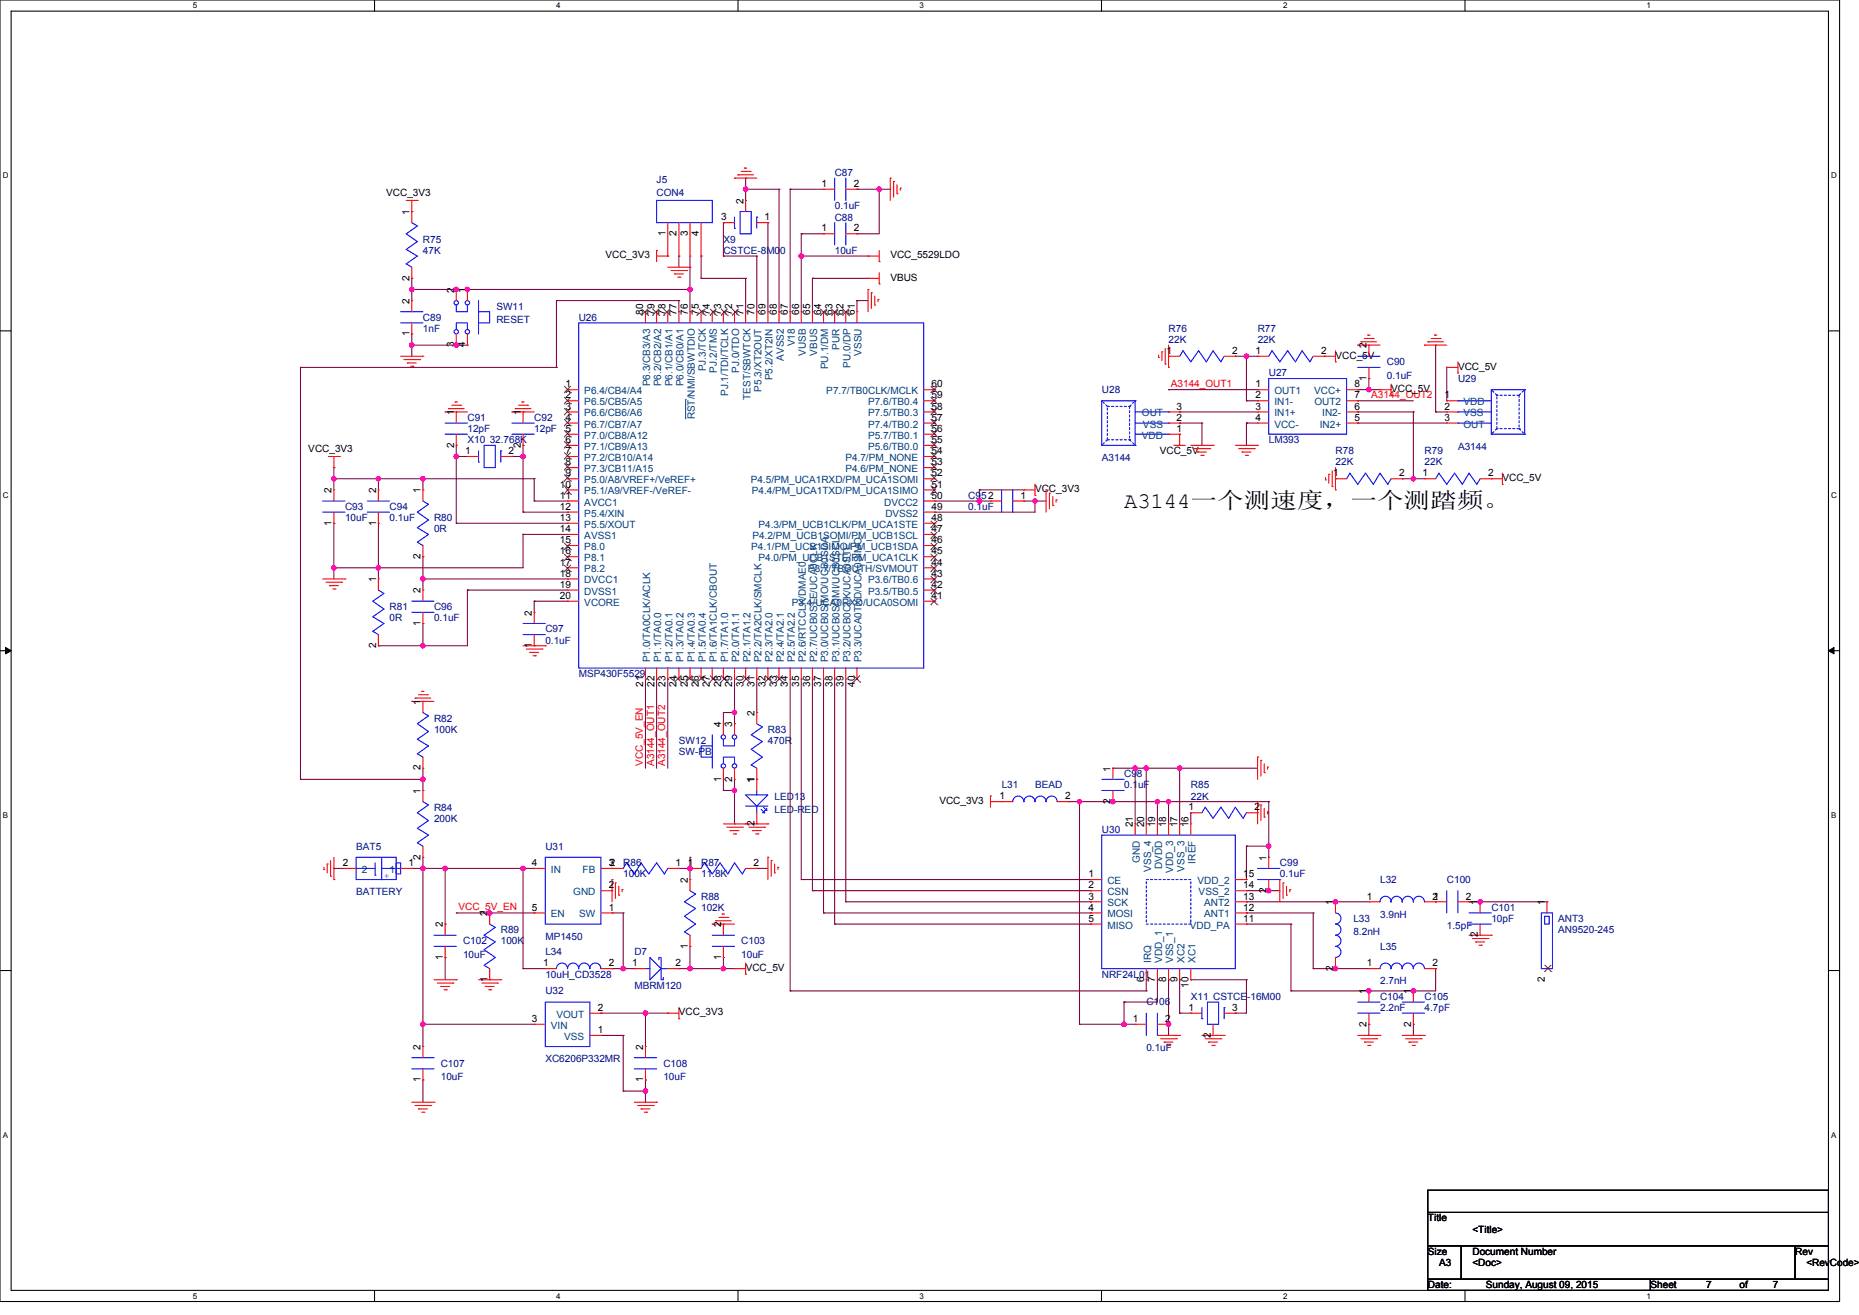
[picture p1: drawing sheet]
<svg xmlns="http://www.w3.org/2000/svg" width="297mm" height="210mm" viewBox="0 0 297 210" stroke-linecap="round" stroke-linejoin="round" font-family="sans-serif">
<defs><g id="words">
<text font-size="3.5" x="179.6" y="81.2">A3144一个测速度，一个测踏频。</text>
<g font-size="1.6" fill="#000080">
<text x="104.9" y="29.2">J5</text>
<text x="133.4" y="28.1">C87</text>
<text x="104.9" y="31.3">CON4</text>
<text x="133.4" y="35.2">C88</text>
<text x="133.4" y="33.4">0.1uF</text>
<text x="67.6" y="38.8">R75</text>
<text x="67.6" y="40.6">47K</text>
<text x="115.6" y="38.8">X9</text>
<text x="115.6" y="40.6">CSTCE-8M00</text>
<text x="133.4" y="40.6">10uF</text>
<text x="67.6" y="51.2">C89</text>
<text x="67.6" y="53">1nF</text>
<text x="79.3" y="49.4">SW11</text>
<text x="79.3" y="51.6">RESET</text>
<text x="92.5" y="51.2">U26</text>
<text x="186.7" y="53">R76</text>
<text x="200.9" y="53">R77</text>
<text x="186.7" y="54.8">22K</text>
<text x="200.9" y="54.8">22K</text>
<text x="221.6" y="58.3">C90</text>
<text x="176" y="62.8">U28</text>
<text x="202.7" y="60.1">U27</text>
<text x="221.6" y="60.5">0.1uF</text>
<text x="232.9" y="61">U29</text>
<text x="74.7" y="70.8">X10</text>
<text x="74.7" y="67.2">C91</text>
<text x="74.7" y="69">12pF</text>
<text x="78.2" y="70.8">32.768K</text>
<text x="85.4" y="67.2">C92</text>
<text x="85.4" y="69">12pF</text>
<text x="202.7" y="70.8">LM393</text>
<text x="232.9" y="71.9">A3144</text>
<text x="176" y="73.6">A3144</text>
<text x="213.4" y="72.6">R78</text>
<text x="213.4" y="74.3">22K</text>
<text x="227.6" y="72.6">R79</text>
<text x="227.6" y="74.3">22K</text>
<text x="55.1" y="81.4">C93</text>
<text x="55.1" y="83.2">10uF</text>
<text x="62.2" y="81.4">C94</text>
<text x="62.2" y="83.2">0.1uF</text>
<text x="69.3" y="83.2">R80</text>
<text x="154.7" y="79.7">C952</text>
<text x="154.7" y="81.4">0.1uF</text>
<text x="69.3" y="85">0R</text>
<text x="62.2" y="97.5">R81</text>
<text x="62.2" y="99.2">0R</text>
<text x="69.3" y="97.5">C96</text>
<text x="69.3" y="99.2">0.1uF</text>
<text x="87.1" y="101">C97</text>
<text x="87.1" y="102.8">0.1uF</text>
<text x="92.5" y="108.1">MSP430F5529</text>
<text x="69.3" y="115.2">R82</text>
<text x="69.3" y="117">100K</text>
<text x="108.5" y="118.8">SW12</text>
<text x="122.7" y="117">R83</text>
<text x="122.7" y="118.8">470R</text>
<text x="108.5" y="120.6">SW-PB</text>
<text x="160" y="125.9">L31</text>
<text x="165.4" y="125.9">BEAD</text>
<text x="179.6" y="124.1">C98</text>
<text x="179.6" y="125.9">0.1uF</text>
<text x="190.3" y="125.9">R85</text>
<text x="69.3" y="129.5">R84</text>
<text x="69.3" y="131.2">200K</text>
<text x="123.8" y="127.7">LED13</text>
<text x="123.8" y="129.8">LED-RED</text>
<text x="190.3" y="127.7">22K</text>
<text x="56.9" y="135.7">BAT5</text>
<text x="87.1" y="135.7">U31</text>
<text x="176" y="133">U30</text>
<text x="56.9" y="143">BATTERY</text>
<text x="99.6" y="138.3">R86</text>
<text x="99.6" y="140.1">100K</text>
<text x="112" y="138.3">R87</text>
<text x="112" y="140.1">11.8K</text>
<text x="112" y="143.7">R88</text>
<text x="204.5" y="138.3">C99</text>
<text x="204.5" y="140.1">0.1uF</text>
<text x="220.5" y="141">L32</text>
<text x="231.2" y="141">C100</text>
<text x="80" y="149">R89</text>
<text x="112" y="145.5">102K</text>
<text x="216.2" y="147.2">L33</text>
<text x="216.2" y="149.4">8.2nH</text>
<text x="220.5" y="146.5">3.9nH</text>
<text x="231.2" y="148.3">1.5pF</text>
<text x="238.3" y="145.5">C101</text>
<text x="238.3" y="147.2">10pF</text>
<text x="248.9" y="147.2">ANT3</text>
<text x="248.9" y="149">AN9520-245</text>
<text x="74" y="150.8">C102</text>
<text x="74" y="152.9">10uF</text>
<text x="80" y="150.8">100K</text>
<text x="87.1" y="150.1">MP1450</text>
<text x="87.1" y="152.6">L34</text>
<text x="101.4" y="152.6">D7</text>
<text x="118.4" y="150.8">C103</text>
<text x="118.4" y="152.9">10uF</text>
<text x="220.5" y="151.7">L35</text>
<text x="87.1" y="158.8">U32</text>
<text x="87.1" y="156.1">10uH_CD3528</text>
<text x="101.4" y="157.9">MBRM120</text>
<text x="176" y="156.1">NRF24L01</text>
<text x="183.1" y="160.6">C106</text>
<text x="190.3" y="159.7">X11 CSTCE-16M00</text>
<text x="220.5" y="159.7">C104</text>
<text x="220.5" y="161.5">2.2nF</text>
<text x="220.5" y="157.2">2.7nH</text>
<text x="227.6" y="159.7">C105</text>
<text x="227.6" y="161.5">4.7pF</text>
<text x="183.1" y="167.9">0.1uF</text>
<text x="70.4" y="170.3">C107</text>
<text x="70.4" y="172.5">10uF</text>
<text x="87.1" y="169.6">XC6206P332MR</text>
<text x="106" y="170.3">C108</text>
<text x="106" y="172.5">10uF</text>
</g>
<g font-size="1.6">
<text x="131.2" y="29.9">1</text>
<text x="136.4" y="29.9">2</text>
<text x="61.7" y="31.3">VCC_3V3</text>
<text x="65.4" y="34.3" transform="rotate(-90 65.4 34.3)">1</text>
<text x="115.2" y="35.2">3</text>
<text x="118.8" y="32.5" transform="rotate(-90 118.8 32.5)">2</text>
<text x="122.2" y="35.2">1</text>
<text x="96.7" y="41.3">VCC_3V3</text>
<text x="106.3" y="37.7" transform="rotate(-90 106.3 37.7)">1</text>
<text x="108.1" y="37.7" transform="rotate(-90 108.1 37.7)">2</text>
<text x="109.9" y="37.7" transform="rotate(-90 109.9 37.7)">3</text>
<text x="111.7" y="37.7" transform="rotate(-90 111.7 37.7)">4</text>
<text x="131.2" y="37">1</text>
<text x="136.4" y="37">2</text>
<text x="142.3" y="41.3">VCC_5529LDO</text>
<text x="65.4" y="44.8" transform="rotate(-90 65.4 44.8)">2</text>
<text x="72.5" y="46.8" transform="rotate(-90 72.5 46.8)">2</text>
<text x="74.3" y="46.8" transform="rotate(-90 74.3 46.8)">1</text>
<text x="142.3" y="44.8">VBUS</text>
<text x="65.4" y="53.7" transform="rotate(-90 65.4 53.7)">1</text>
<text x="65.4" y="48.5" transform="rotate(-90 65.4 48.5)">2</text>
<text x="102.8" y="50.3" transform="rotate(-90 102.8 50.3)">80</text>
<text x="104.5" y="50.3" transform="rotate(-90 104.5 50.3)">79</text>
<text x="106.3" y="50.3" transform="rotate(-90 106.3 50.3)">78</text>
<text x="108.1" y="50.3" transform="rotate(-90 108.1 50.3)">77</text>
<text x="109.9" y="50.3" transform="rotate(-90 109.9 50.3)">76</text>
<text x="111.7" y="50.3" transform="rotate(-90 111.7 50.3)">75</text>
<text x="113.4" y="50.3" transform="rotate(-90 113.4 50.3)">74</text>
<text x="115.2" y="50.3" transform="rotate(-90 115.2 50.3)">73</text>
<text x="117" y="50.3" transform="rotate(-90 117 50.3)">72</text>
<text x="118.8" y="50.3" transform="rotate(-90 118.8 50.3)">71</text>
<text x="120.5" y="50.3" transform="rotate(-90 120.5 50.3)">70</text>
<text x="122.3" y="50.3" transform="rotate(-90 122.3 50.3)">69</text>
<text x="124.1" y="50.3" transform="rotate(-90 124.1 50.3)">68</text>
<text x="125.9" y="50.3" transform="rotate(-90 125.9 50.3)">67</text>
<text x="127.7" y="50.3" transform="rotate(-90 127.7 50.3)">66</text>
<text x="129.4" y="50.3" transform="rotate(-90 129.4 50.3)">65</text>
<text x="131.2" y="50.3" transform="rotate(-90 131.2 50.3)">64</text>
<text x="133" y="50.3" transform="rotate(-90 133 50.3)">63</text>
<text x="134.8" y="50.3" transform="rotate(-90 134.8 50.3)">62</text>
<text x="136.5" y="50.3" transform="rotate(-90 136.5 50.3)">61</text>
<text x="72.5" y="55.5" transform="rotate(-90 72.5 55.5)">3</text>
<text x="74.3" y="55.5" transform="rotate(-90 74.3 55.5)">4</text>
<text x="186.3" y="56.5">1</text>
<text x="196.8" y="56.5">2</text>
<text x="200.6" y="56.5">1</text>
<text x="211.1" y="56.5">2</text>
<text x="213.4" y="57.3">VCC_5V</text>
<text x="218.3" y="55.6" transform="rotate(-90 218.3 55.6)">2</text>
<text x="232.9" y="59">VCC_5V</text>
<text x="90.3" y="61.9">1</text>
<text x="90.3" y="63.6">2</text>
<text x="90.3" y="65.4">3</text>
<text x="148.8" y="65.4">58</text>
<text x="148.8" y="63.6">59</text>
<text x="148.8" y="61.9">60</text>
<text x="188" y="65.4">3</text>
<text x="200.6" y="61.9">1</text>
<text x="200.6" y="63.6">2</text>
<text x="200.6" y="65.4">3</text>
<text x="216.4" y="65.4">6</text>
<text x="216.4" y="63.6">7</text>
<text x="216.4" y="61.9">8</text>
<text x="218.3" y="60.8" transform="rotate(-90 218.3 60.8)">1</text>
<text x="222.3" y="62.6">VCC_5V</text>
<text x="230.8" y="63.6">1</text>
<text x="230.8" y="65.4">2</text>
<text x="72.5" y="71.5" transform="rotate(-90 72.5 71.5)">2</text>
<text x="72.5" y="66.3" transform="rotate(-90 72.5 66.3)">1</text>
<text x="83.2" y="71.5" transform="rotate(-90 83.2 71.5)">2</text>
<text x="83.2" y="66.3" transform="rotate(-90 83.2 66.3)">1</text>
<text x="90.3" y="67.2">4</text>
<text x="90.3" y="69">5</text>
<text x="90.3" y="70.7">6</text>
<text x="148.8" y="70.7">55</text>
<text x="148.8" y="69">56</text>
<text x="148.8" y="67.2">57</text>
<text x="188" y="69">1</text>
<text x="188" y="67.2">2</text>
<text x="200.6" y="67.2">4</text>
<text x="216.4" y="67.2">5</text>
<text x="230.8" y="67.2">3</text>
<text x="49.3" y="72.2">VCC_3V3</text>
<text x="74.3" y="72.5">1</text>
<text x="81.3" y="72.5">2</text>
<text x="89.4" y="77.9">10</text>
<text x="90.3" y="72.5">7</text>
<text x="90.3" y="74.3">8</text>
<text x="90.3" y="76.1">9</text>
<text x="148.8" y="77.9">51</text>
<text x="148.8" y="76.1">52</text>
<text x="148.8" y="74.3">53</text>
<text x="148.8" y="72.5">54</text>
<text x="185.3" y="72.6">VCC_5V</text>
<text x="213" y="76.1">1</text>
<text x="223.5" y="76.1">2</text>
<text x="227.2" y="76.1">1</text>
<text x="237.7" y="76.1">2</text>
<text x="240" y="76.8">VCC_5V</text>
<text x="53" y="83.9" transform="rotate(-90 53 83.9)">1</text>
<text x="53" y="78.8" transform="rotate(-90 53 78.8)">2</text>
<text x="60.1" y="83.9" transform="rotate(-90 60.1 83.9)">1</text>
<text x="60.1" y="78.8" transform="rotate(-90 60.1 78.8)">2</text>
<text x="67.2" y="78.8" transform="rotate(-90 67.2 78.8)">1</text>
<text x="89.4" y="79.6">11</text>
<text x="89.4" y="81.4">12</text>
<text x="89.4" y="83.2">13</text>
<text x="148.8" y="83.2">48</text>
<text x="148.8" y="81.4">49</text>
<text x="148.8" y="79.6">50</text>
<text x="163.1" y="79.6">1</text>
<text x="165.4" y="78.6">VCC_3V3</text>
<text x="67.2" y="89.3" transform="rotate(-90 67.2 89.3)">2</text>
<text x="89.4" y="85">14</text>
<text x="89.4" y="86.8">15</text>
<text x="89.4" y="88.5">16</text>
<text x="148.8" y="88.5">45</text>
<text x="148.8" y="86.8">46</text>
<text x="148.8" y="85">47</text>
<text x="60.1" y="93" transform="rotate(-90 60.1 93)">1</text>
<text x="67.2" y="94.8" transform="rotate(-90 67.2 94.8)">2</text>
<text x="89.4" y="90.3">17</text>
<text x="89.4" y="92.1">18</text>
<text x="89.4" y="93.9">19</text>
<text x="89.4" y="95.6">20</text>
<text x="148.8" y="95.6">41</text>
<text x="148.8" y="93.9">42</text>
<text x="148.8" y="92.1">43</text>
<text x="148.8" y="90.3">44</text>
<text x="67.2" y="99.9" transform="rotate(-90 67.2 99.9)">1</text>
<text x="85" y="98.3" transform="rotate(-90 85 98.3)">2</text>
<text x="60.1" y="103.5" transform="rotate(-90 60.1 103.5)">2</text>
<text x="85" y="103.5" transform="rotate(-90 85 103.5)">1</text>
<text x="67.2" y="112.5" transform="rotate(-90 67.2 112.5)">1</text>
<text x="102.8" y="109.7" transform="rotate(-90 102.8 109.7)">21</text>
<text x="104.5" y="109.7" transform="rotate(-90 104.5 109.7)">22</text>
<text x="106.3" y="109.7" transform="rotate(-90 106.3 109.7)">23</text>
<text x="108.1" y="109.7" transform="rotate(-90 108.1 109.7)">24</text>
<text x="109.9" y="109.7" transform="rotate(-90 109.9 109.7)">25</text>
<text x="111.7" y="109.7" transform="rotate(-90 111.7 109.7)">26</text>
<text x="113.4" y="109.7" transform="rotate(-90 113.4 109.7)">27</text>
<text x="115.2" y="109.7" transform="rotate(-90 115.2 109.7)">28</text>
<text x="117" y="109.7" transform="rotate(-90 117 109.7)">29</text>
<text x="118.8" y="109.7" transform="rotate(-90 118.8 109.7)">30</text>
<text x="120.5" y="109.7" transform="rotate(-90 120.5 109.7)">31</text>
<text x="122.3" y="109.7" transform="rotate(-90 122.3 109.7)">32</text>
<text x="124.1" y="109.7" transform="rotate(-90 124.1 109.7)">33</text>
<text x="125.9" y="109.7" transform="rotate(-90 125.9 109.7)">34</text>
<text x="127.7" y="109.7" transform="rotate(-90 127.7 109.7)">35</text>
<text x="129.4" y="109.7" transform="rotate(-90 129.4 109.7)">36</text>
<text x="131.2" y="109.7" transform="rotate(-90 131.2 109.7)">37</text>
<text x="133" y="109.7" transform="rotate(-90 133 109.7)">38</text>
<text x="134.8" y="109.7" transform="rotate(-90 134.8 109.7)">39</text>
<text x="136.5" y="109.7" transform="rotate(-90 136.5 109.7)">40</text>
<text x="115.2" y="116.1" transform="rotate(-90 115.2 116.1)">4</text>
<text x="117" y="116.1" transform="rotate(-90 117 116.1)">3</text>
<text x="120.5" y="114.3" transform="rotate(-90 120.5 114.3)">2</text>
<text x="67.2" y="123" transform="rotate(-90 67.2 123)">2</text>
<text x="115.2" y="124.8" transform="rotate(-90 115.2 124.8)">1</text>
<text x="117" y="124.8" transform="rotate(-90 117 124.8)">2</text>
<text x="120.5" y="125" transform="rotate(-90 120.5 125)">11</text>
<text x="177.4" y="123.2" transform="rotate(-90 177.4 123.2)">1</text>
<text x="67.2" y="126.8" transform="rotate(-90 67.2 126.8)">1</text>
<text x="120.5" y="131.9" transform="rotate(-90 120.5 131.9)">2</text>
<text x="150.1" y="128.4">VCC_3V3</text>
<text x="159.7" y="127.6">1</text>
<text x="170.2" y="127.6">2</text>
<text x="177.4" y="128.4" transform="rotate(-90 177.4 128.4)">2</text>
<text x="189.9" y="129.4">1</text>
<text x="200.4" y="129.4">2</text>
<text x="67.2" y="137.3" transform="rotate(-90 67.2 137.3)">2</text>
<text x="181" y="132.1" transform="rotate(-90 181 132.1)">21</text>
<text x="182.8" y="132.1" transform="rotate(-90 182.8 132.1)">20</text>
<text x="184.6" y="132.1" transform="rotate(-90 184.6 132.1)">19</text>
<text x="186.3" y="132.1" transform="rotate(-90 186.3 132.1)">18</text>
<text x="188.1" y="132.1" transform="rotate(-90 188.1 132.1)">17</text>
<text x="189.9" y="132.1" transform="rotate(-90 189.9 132.1)">16</text>
<text x="202.3" y="137.4" transform="rotate(-90 202.3 137.4)">1</text>
<text x="54.8" y="138.3">2</text>
<text x="65.3" y="138.3">1</text>
<text x="85" y="138.3">4</text>
<text x="97.3" y="141.9">2</text>
<text x="97.3" y="138.3">3</text>
<text x="97.4" y="138.3">2</text>
<text x="107.9" y="138.3">1</text>
<text x="109.9" y="141" transform="rotate(-90 109.9 141)">2</text>
<text x="109.9" y="138.3">1</text>
<text x="120.4" y="138.3">2</text>
<text x="173.9" y="140.1">1</text>
<text x="173.9" y="141.9">2</text>
<text x="173.9" y="143.6">3</text>
<text x="198.6" y="143.6">13</text>
<text x="198.6" y="141.9">14</text>
<text x="198.6" y="140.1">15</text>
<text x="202.3" y="142.6" transform="rotate(-90 202.3 142.6)">2</text>
<text x="218.4" y="143.6">1</text>
<text x="228.9" y="143.6">2</text>
<text x="229" y="143.6">1</text>
<text x="234.2" y="143.6">2</text>
<text x="70.8" y="148.1" transform="rotate(-90 70.8 148.1)">2</text>
<text x="77.9" y="146.3" transform="rotate(-90 77.9 146.3)">2</text>
<text x="85" y="145.4">5</text>
<text x="97.3" y="145.4">1</text>
<text x="115.2" y="148.1" transform="rotate(-90 115.2 148.1)">2</text>
<text x="173.9" y="145.4">4</text>
<text x="173.9" y="147.2">5</text>
<text x="198.6" y="147.2">11</text>
<text x="198.6" y="145.4">12</text>
<text x="213" y="144.5" transform="rotate(-90 213 144.5)">1</text>
<text x="236.1" y="149.7" transform="rotate(-90 236.1 149.7)">2</text>
<text x="236.1" y="144.5" transform="rotate(-90 236.1 144.5)">1</text>
<text x="246.8" y="144.5" transform="rotate(-90 246.8 144.5)">1</text>
<text x="70.8" y="153.3" transform="rotate(-90 70.8 153.3)">1</text>
<text x="86.8" y="154.3">1</text>
<text x="97.3" y="154.3">2</text>
<text x="101" y="154.3">1</text>
<text x="107.9" y="154.3">2</text>
<text x="109.9" y="151.5" transform="rotate(-90 109.9 151.5)">1</text>
<text x="115.2" y="153.3" transform="rotate(-90 115.2 153.3)">1</text>
<text x="119.1" y="155.1">VCC_5V</text>
<text x="213" y="155" transform="rotate(-90 213 155)">2</text>
<text x="218.4" y="154.3">1</text>
<text x="228.9" y="154.3">2</text>
<text x="77.9" y="156.8" transform="rotate(-90 77.9 156.8)">1</text>
<text x="95.5" y="161.4">2</text>
<text x="182.8" y="156.8" transform="rotate(-90 182.8 156.8)">6</text>
<text x="184.6" y="156.8" transform="rotate(-90 184.6 156.8)">7</text>
<text x="186.3" y="156.8" transform="rotate(-90 186.3 156.8)">8</text>
<text x="188.1" y="156.8" transform="rotate(-90 188.1 156.8)">9</text>
<text x="189.9" y="157.7" transform="rotate(-90 189.9 157.7)">10</text>
<text x="189.9" y="161.4">1</text>
<text x="196.8" y="161.4">3</text>
<text x="218.3" y="158.8" transform="rotate(-90 218.3 158.8)">1</text>
<text x="225.5" y="158.8" transform="rotate(-90 225.5 158.8)">1</text>
<text x="246.8" y="156.8" transform="rotate(-90 246.8 156.8)">2</text>
<text x="67.2" y="167.7" transform="rotate(-90 67.2 167.7)">2</text>
<text x="85" y="163.2">3</text>
<text x="95.5" y="165">1</text>
<text x="102.8" y="167.7" transform="rotate(-90 102.8 167.7)">2</text>
<text x="108.5" y="162.2">VCC_3V3</text>
<text x="181" y="163.2">1</text>
<text x="186.2" y="163.2">2</text>
<text x="193.4" y="165.7" transform="rotate(-90 193.4 165.7)">2</text>
<text x="218.3" y="163.9" transform="rotate(-90 218.3 163.9)">2</text>
<text x="225.5" y="163.9" transform="rotate(-90 225.5 163.9)">2</text>
<text x="67.2" y="172.8" transform="rotate(-90 67.2 172.8)">1</text>
<text x="102.8" y="172.8" transform="rotate(-90 102.8 172.8)">1</text>
<text x="228.1" y="195.1">Title</text>
<text x="235.2" y="196.8">&lt;Title&gt;</text>
<text x="228.1" y="200.4">Size</text>
<text x="229.9" y="202.2">A3</text>
<text x="235.2" y="200.4">Document Number</text>
<text x="235.2" y="202.2">&lt;Doc&gt;</text>
<text x="286.8" y="200.4">Rev</text>
<text x="288.6" y="202.2">&lt;RevCode&gt;</text>
<text x="228.1" y="205.7">Date:</text>
<text x="237.4" y="205.7">Sunday, August 09, 2015</text>
<text x="263.7" y="205.7">Sheet</text>
<text x="272.6" y="205.7">7</text>
<text x="277.9" y="205.7">of</text>
<text x="283.3" y="205.7">7</text>
</g>
<g font-size="1.6" fill="#004080">
<text x="112.8" y="59.3" transform="rotate(-90 112.8 59.3)">PJ.3/TCK</text>
<text x="114.5" y="59.5" transform="rotate(-90 114.5 59.5)">PJ.2/TMS</text>
<text x="118.1" y="59.5" transform="rotate(-90 118.1 59.5)">PJ.0/TDO</text>
<text x="125.2" y="57.6" transform="rotate(-90 125.2 57.6)">AVSS2</text>
<text x="127" y="55.3" transform="rotate(-90 127 55.3)">V18</text>
<text x="128.8" y="56.8" transform="rotate(-90 128.8 56.8)">VUSB</text>
<text x="130.5" y="56.8" transform="rotate(-90 130.5 56.8)">VBUS</text>
<text x="132.3" y="59" transform="rotate(-90 132.3 59)">PU.1/DM</text>
<text x="134.1" y="55.8" transform="rotate(-90 134.1 55.8)">PUR</text>
<text x="135.9" y="58.7" transform="rotate(-90 135.9 58.7)">PU.0/DP</text>
<text x="137.7" y="56.8" transform="rotate(-90 137.7 56.8)">VSSU</text>
<text x="93.4" y="62.9">P6.4/CB4/A4</text>
<text x="93.4" y="64.7">P6.5/CB5/A5</text>
<text x="103.9" y="61.7" transform="rotate(-90 103.9 61.7)">P6.3/CB3/A3</text>
<text x="105.7" y="61.7" transform="rotate(-90 105.7 61.7)">P6.2/CB2/A2</text>
<text x="107.4" y="61.7" transform="rotate(-90 107.4 61.7)">P6.1/CB1/A1</text>
<text x="109.2" y="61.7" transform="rotate(-90 109.2 61.7)">P6.0/CB0/A1</text>
<text x="116.3" y="63.2" transform="rotate(-90 116.3 63.2)">PJ.1/TDI/TCLK</text>
<text x="119.9" y="63.9" transform="rotate(-90 119.9 63.9)">TEST/SBWTCK</text>
<text x="121.7" y="62.5" transform="rotate(-90 121.7 62.5)">P5.3/XT2OUT</text>
<text x="123.4" y="60.7" transform="rotate(-90 123.4 60.7)">P5.2/XT2IN</text>
<text x="132" y="62.9">P7.7/TB0CLK/MCLK</text>
<text x="138.7" y="64.7">P7.6/TB0.4</text>
<text x="203.6" y="62.9">OUT1</text>
<text x="203.6" y="64.7">IN1-</text>
<text x="210" y="62.9">VCC+</text>
<text x="210" y="64.7">OUT2</text>
<text x="233.8" y="64.7">VDD</text>
<text x="93.4" y="66.5">P6.6/CB6/A6</text>
<text x="93.4" y="68.3">P6.7/CB7/A7</text>
<text x="93.4" y="70.1">P7.0/CB8/A12</text>
<text x="93.4" y="71.8">P7.1/CB9/A13</text>
<text x="111" y="67" transform="rotate(-90 111 67)">RST/NMI/SBWTDIO</text>
<text x="138.7" y="71.8">P5.6/TB0.0</text>
<text x="138.7" y="70.1">P5.7/TB0.1</text>
<text x="138.7" y="68.3">P7.4/TB0.2</text>
<text x="138.7" y="66.5">P7.5/TB0.3</text>
<text x="182.4" y="70.1">VDD</text>
<text x="182.4" y="66.5">OUT</text>
<text x="182.6" y="68.3">VSS</text>
<text x="203.6" y="66.5">IN1+</text>
<text x="203.6" y="68.3">VCC-</text>
<text x="210.8" y="68.3">IN2+</text>
<text x="211.3" y="66.5">IN2-</text>
<text x="233.8" y="66.5">VSS</text>
<text x="233.8" y="68.3">OUT</text>
<text x="93.4" y="73.6">P7.2/CB10/A14</text>
<text x="93.4" y="75.4">P7.3/CB11/A15</text>
<text x="93.4" y="77.2">P5.0/A8/VREF+/VeREF+</text>
<text x="119.9" y="77.2">P4.5/PM_UCA1RXD/PM_UCA1SOMI</text>
<text x="135.1" y="75.4">P4.6/PM_NONE</text>
<text x="135.1" y="73.6">P4.7/PM_NONE</text>
<text x="93.4" y="79">P5.1/A9/VREF-/VeREF-</text>
<text x="93.4" y="80.7">AVCC1</text>
<text x="93.4" y="82.5">P5.4/XIN</text>
<text x="120.1" y="79">P4.4/PM_UCA1TXD/PM_UCA1SIMO</text>
<text x="141.3" y="80.7">DVCC2</text>
<text x="141.4" y="82.5">DVSS2</text>
<text x="93.4" y="84.3">P5.5/XOUT</text>
<text x="93.4" y="86.1">AVSS1</text>
<text x="93.4" y="87.8">P8.0</text>
<text x="93.4" y="89.6">P8.1</text>
<text x="120" y="87.8">P4.1/PM_UCB1SIMO/PM_UCB1SDA</text>
<text x="120.2" y="86.1">P4.2/PM_UCB1SOMI/PM_UCB1SCL</text>
<text x="121.2" y="89.6">P4.0/PM_UCB1STE/PM_UCA1CLK</text>
<text x="121.2" y="84.3">P4.3/PM_UCB1CLK/PM_UCA1STE</text>
<text x="93.4" y="91.4">P8.2</text>
<text x="93.4" y="93.2">DVCC1</text>
<text x="93.4" y="95">DVSS1</text>
<text x="129.1" y="91.4">P3.7/TBOUTH/SVMOUT</text>
<text x="138.7" y="95">P3.5/TB0.5</text>
<text x="138.7" y="93.2">P3.6/TB0.6</text>
<text x="93.4" y="96.7">VCORE</text>
<text x="126.5" y="96.7">P3.4/UCA0RXD/UCA0SOMI</text>
<text x="103.9" y="105.8" transform="rotate(-90 103.9 105.8)">P1.0/TA0CLK/ACLK</text>
<text x="105.7" y="105.8" transform="rotate(-90 105.7 105.8)">P1.1/TA0.0</text>
<text x="107.4" y="105.8" transform="rotate(-90 107.4 105.8)">P1.2/TA0.1</text>
<text x="109.2" y="105.8" transform="rotate(-90 109.2 105.8)">P1.3/TA0.2</text>
<text x="111" y="105.8" transform="rotate(-90 111 105.8)">P1.4/TA0.3</text>
<text x="112.8" y="105.8" transform="rotate(-90 112.8 105.8)">P1.5/TA0.4</text>
<text x="114.5" y="105.8" transform="rotate(-90 114.5 105.8)">P1.6/TA1CLK/CBOUT</text>
<text x="116.3" y="105.8" transform="rotate(-90 116.3 105.8)">P1.7/TA1.0</text>
<text x="118.1" y="105.8" transform="rotate(-90 118.1 105.8)">P2.0/TA1.1</text>
<text x="119.9" y="105.8" transform="rotate(-90 119.9 105.8)">P2.1/TA1.2</text>
<text x="121.7" y="105.8" transform="rotate(-90 121.7 105.8)">P2.2/TA2CLK/SMCLK</text>
<text x="123.4" y="105.8" transform="rotate(-90 123.4 105.8)">P2.3/TA2.0</text>
<text x="125.2" y="105.8" transform="rotate(-90 125.2 105.8)">P2.4/TA2.1</text>
<text x="127" y="105.8" transform="rotate(-90 127 105.8)">P2.5/TA2.2</text>
<text x="128.8" y="105.8" transform="rotate(-90 128.8 105.8)">P2.6/RTCCLK/DMAE0</text>
<text x="130.5" y="105.8" transform="rotate(-90 130.5 105.8)">P2.7/UCB0STE/UCA0CLK</text>
<text x="132.3" y="105.8" transform="rotate(-90 132.3 105.8)">P3.0/UCB0SIMO/UCB0SDA</text>
<text x="134.1" y="105.8" transform="rotate(-90 134.1 105.8)">P3.1/UCB0SOMI/UCB0SCL</text>
<text x="135.9" y="105.8" transform="rotate(-90 135.9 105.8)">P3.2/UCB0CLK/UCA0STE</text>
<text x="137.7" y="105.8" transform="rotate(-90 137.7 105.8)">P3.3/UCA0TXD/UCA0SIMO</text>
<text x="182.1" y="137.8" transform="rotate(-90 182.1 137.8)">GND</text>
<text x="191" y="137.9" transform="rotate(-90 191 137.9)">IREF</text>
<text x="57.8" y="139.4">2</text>
<text x="62.2" y="139.4">1</text>
<text x="88" y="139.4">IN</text>
<text x="91.6" y="143">GND</text>
<text x="93.1" y="139.4">FB</text>
<text x="176.9" y="141.2">CE</text>
<text x="176.9" y="143">CSN</text>
<text x="183.9" y="139.2" transform="rotate(-90 183.9 139.2)">VSS_4</text>
<text x="185.7" y="138.8" transform="rotate(-90 185.7 138.8)">DVDD</text>
<text x="187.4" y="139.4" transform="rotate(-90 187.4 139.4)">VDD_3</text>
<text x="189.2" y="139.2" transform="rotate(-90 189.2 139.2)">VSS_3</text>
<text x="191.3" y="141.2">VDD_2</text>
<text x="191.5" y="143">VSS_2</text>
<text x="88" y="146.5">EN</text>
<text x="92.5" y="146.5">SW</text>
<text x="176.9" y="144.7">SCK</text>
<text x="176.9" y="146.5">MOSI</text>
<text x="176.9" y="148.3">MISO</text>
<text x="190.1" y="148.3">VDD_PA</text>
<text x="192.4" y="146.5">ANT1</text>
<text x="192.4" y="144.7">ANT2</text>
<text x="183.9" y="153.8" transform="rotate(-90 183.9 153.8)">IRQ</text>
<text x="185.7" y="153.8" transform="rotate(-90 185.7 153.8)">VDD_1</text>
<text x="187.4" y="153.8" transform="rotate(-90 187.4 153.8)">VSS_1</text>
<text x="189.2" y="153.8" transform="rotate(-90 189.2 153.8)">XC2</text>
<text x="191" y="153.8" transform="rotate(-90 191 153.8)">XC1</text>
<text x="88" y="164.3">VIN</text>
<text x="88.9" y="162.5">VOUT</text>
<text x="90.1" y="166.1">VSS</text>
</g>
<g font-size="1.6" fill="#f00">
<text x="187.1" y="61.8">A3144_OUT1</text>
<text x="219.1" y="63.6">A3144_OUT2</text>
<text x="102.7" y="122.3" transform="rotate(-90 102.7 122.3)">VCC_5V_EN</text>
<text x="104.5" y="122.3" transform="rotate(-90 104.5 122.3)">A3144_OUT1</text>
<text x="106.3" y="122.3" transform="rotate(-90 106.3 122.3)">A3144_OUT2</text>
<text x="73.3" y="145.4">VCC_5V_EN</text>
</g>
<text font-size="1.5" fill="#00f" x="61.4" y="139.4" transform="rotate(90 61.4 139.4)">+</text>
<g font-size="1.3">
<text x="30.8" y="1.3">5</text>
<text x="88.9" y="1.3">4</text>
<text x="146.9" y="1.3">3</text>
<text x="205" y="1.3">2</text>
<text x="263.1" y="1.3">1</text>
<text x=".4" y="28.5">D</text>
<text x="292.5" y="28.5">D</text>
<text x=".4" y="79.5">C</text>
<text x="292.5" y="79.5">C</text>
<text x=".4" y="130.6">B</text>
<text x="292.5" y="130.6">B</text>
<text x=".4" y="181.7">A</text>
<text x="292.5" y="181.7">A</text>
<text x="30.8" y="207.4">5</text>
<text x="88.9" y="207.4">4</text>
<text x="146.9" y="207.4">3</text>
<text x="205" y="207.4">2</text>
<text x="263.1" y="207.4">1</text>
</g>
</g></defs>
<path d="M0 0h293.9v207.8h-293.9zM1.8 1.8h290.3v204.3h-290.3z" fill="none" stroke="#000" stroke-width=".17"/>
<g fill="#fff">
<path d="M30.8 .2h.7v1.4h-.7z"/>
<path d="M30.8 206.2h.7v1.5h-.7z"/>
</g>
<path d="M59.8 0v1.8M59.8 206.1v1.7" fill="none" stroke="#000" stroke-width=".17"/>
<g fill="#fff">
<path d="M88.9 .2h.7v1.4h-.7z"/>
<path d="M88.9 206.2h.7v1.5h-.7z"/>
</g>
<path d="M117.9 0v1.8M117.9 206.1v1.7" fill="none" stroke="#000" stroke-width=".17"/>
<g fill="#fff">
<path d="M146.9 .2h.7v1.4h-.7z"/>
<path d="M146.9 206.2h.7v1.5h-.7z"/>
</g>
<path d="M176 0v1.8M176 206.1v1.7" fill="none" stroke="#000" stroke-width=".17"/>
<g fill="#fff">
<path d="M205 .2h.7v1.4h-.7z"/>
<path d="M205 206.2h.7v1.5h-.7z"/>
</g>
<path d="M234.1 0v1.8M234.1 206.1v1.7" fill="none" stroke="#000" stroke-width=".17"/>
<g fill="#fff">
<path d="M263.1 .2h.7v1.4h-.7z"/>
<path d="M263.1 206.2h.7v1.5h-.7z"/>
<path d="M.4 27.3h1v1.4h-1z"/>
<path d="M292.6 27.3h.9v1.4h-.9z"/>
<path d="M.4 78.4h1v1.4h-1z"/>
<path d="M292.6 78.4h.9v1.4h-.9z"/>
</g>
<path d="M0 52.8h1.8M292.1 52.8h1.8" fill="none" stroke="#000" stroke-width=".17"/>
<g fill="#fff">
<path d="M.4 129.4h.9v1.5h-.9z"/>
<path d="M292.6 129.4h.8v1.5h-.8z"/>
</g>
<path d="M0 103.9h1.8M292.1 103.9h1.8" fill="none" stroke="#000" stroke-width=".17"/>
<path d="M.9 103.4l.9 .5-.9 .5zM292.1 103.9l.9-.5v1z" fill="#000" stroke="#000" stroke-width=".16"/>
<g fill="#fff">
<path d="M.4 180.5h.9v1.4h-.9z"/>
<path d="M292.6 180.5h.8v1.4h-.8z"/>
</g>
<path d="M0 155h1.8M292.1 155h1.8M228.1 190.1h64v3.5h-64zM228.1 193.6h64v5.4h-64zM228.1 199h5.3v5.3h-5.3zM233.4 199h53.4v5.3h-53.4zM286.8 199h5.3v5.3h-5.3zM228.1 204.3h35.6v1.8h-35.6zM263.7 204.3h28.4v1.8h-28.4z" fill="none" stroke="#000" stroke-width=".17"/>
<g fill="none" stroke="#800040" stroke-width=".17">
<path d="M115.6 35.6h.1M115.6 35.6v5.3M119.1 30.2h.1M119.1 28.4h.1M119.1 30.2h5.4M119.1 28.4v3.6M122.7 35.6h.1M122.7 35.6v14.2M124.5 30.2h.1M124.5 30.2v19.6M126.2 30.2h.1M126.2 30.2h5.4"/>
<path d="M126.2 30.2v19.6M128 37.3h.1M128 37.3v12.5M128 37.3h3.6M136.9 30.2h.1M136.9 37.3h.1M136.9 30.2h5.3M140.5 30.2h.1M140.5 30.2v7.1h-3.6M48 58.7h.1M48 58.7v65.8M48 58.7h40.9"/>
<path d="M65.8 46.2h.1M65.8 44.4h.1M65.8 53.3h.1M65.8 55.1h.1M65.8 46.2h44.4M65.8 44.4v3.6M65.8 53.3v3.6M65.8 55.1h8.9M72.9 46.2h.1M72.9 55.1h.1M88.9 58.7h.1M88.9 48h.1"/>
<path d="M88.9 48h19.6M88.9 48v10.7M108.5 40.9h.1M108.5 48h.1M108.5 49.8h.1M108.5 40.9v1.8M108.5 48v1.8M110.2 46.2h.1M110.2 49.8h.1M110.2 40.9v8.9M112 40.9h.1M112 44.4h.1"/>
<path d="M112 40.9v3.5M112 44.4h7.1M115.6 40.9h.1M115.6 40.9h5.3M119.1 44.4h.1M119.1 44.4v5.4M120.9 40.9h.1M120.9 40.9v8.9M128 40.9h.1M128 40.9h10.7M129.8 44.4h.1M129.8 44.4h8.9"/>
<path d="M129.8 44.4v5.4M136.9 48h.1M136.9 48h1.8M136.9 48v1.8M197.4 56.9h.1M197.4 56.9h3.5M199.1 56.9h.1M199.1 56.9v7.1M229.4 55.1h.1M229.4 55.1v10.7M231.1 58.7h.1M231.1 58.7v5.3"/>
<path d="M53.3 74.7h.1M53.3 76.5h.1M53.3 76.5h32M53.3 74.7v3.5M60.5 76.5h.1M60.5 76.5v1.7M67.6 76.5h.1M67.6 76.5v1.7M72.9 72.9h.1M72.9 71.1h.1M72.9 71.1v12.5M72.9 72.9h1.8"/>
<path d="M81.8 72.9h.1M81.8 72.9h1.8M83.6 72.9h.1M83.6 71.1h.1M83.6 71.1v10.7M85.3 76.5h.1M85.3 76.5v3.5M156.5 78.2h.1M156.5 78.2h7.1M156.5 78.2v1.8M186.7 62.2h.1M186.7 62.2h14.2"/>
<path d="M188.5 65.8h.1M188.5 67.6h.1M188.5 65.8h12.4M188.5 67.6h3.5M192 67.6h.1M192 67.6v3.5M199.1 67.6h.1M199.1 64h.1M199.1 67.6v3.5M199.1 67.6h1.8M199.1 64h1.8M216.9 62.2h.1"/>
<path d="M216.9 67.6h.1M216.9 65.8h.1M216.9 64h.1M216.9 65.8h8.9M216.9 62.2h3.6M216.9 67.6h14.2M216.9 64h8.9M218.7 60.5h.1M218.7 62.2h.1M218.7 60.5v1.7M224 76.5h.1M224 76.5h3.6"/>
<path d="M225.8 65.8h.1M225.8 76.5h.1M225.8 65.8v10.7M229.4 65.8h.1M229.4 65.8h1.7M53.3 83.6h.1M53.3 90.7h.1M53.3 83.6v8.9M60.5 83.6h.1M60.5 90.7h.1M60.5 83.6v8.9M67.6 92.5h.1"/>
<path d="M67.6 88.9h.1M67.6 99.6h.1M67.6 88.9v5.3M67.6 99.6v3.5M67.6 92.5h23.1M72.9 83.6h.1M72.9 83.6h17.8M74.7 94.2h.1M74.7 94.2v8.9h-14.2M74.7 94.2h16M83.6 81.8h.1M83.6 85.3h.1"/>
<path d="M83.6 85.3v5.4h-30.3M83.6 81.8h7.1M83.6 85.3h7.1M85.3 80h.1M85.3 96h.1M85.3 80h5.4M85.3 96h5.4M85.3 96v1.8M149.4 80h.1M149.4 81.8h.1M149.4 80h8.8M156.5 80h.1"/>
<path d="M163.6 80h.1M163.6 80h3.5M165.4 80h.1M165.4 80v1.8h-16M60.5 103.1h.1M67.6 103.1h.1M103.1 108.5h.1M103.1 108.5v14.2M104.9 108.5h.1M104.9 108.5v14.2M106.7 108.5h.1M106.7 108.5v14.2"/>
<path d="M115.6 113.8h.1M115.6 113.8v1.8M115.6 113.8h1.7M117.3 113.8h.1M117.3 115.6h.1M117.3 108.5v7.1M120.9 108.5h.1M120.9 108.5v5.3M126.2 108.5v49.7M128 108.5v32M129.8 108.5v33.7M131.6 108.5v37.3"/>
<path d="M133.3 108.5v39.1M135.1 108.5v35.5M48 124.5h.1M48 124.5h19.6M53.3 138.7h.1M53.3 138.7h1.8M65.8 138.7h.1M65.8 138.7h19.5M67.6 138.7h.1M67.6 124.5h.1M67.6 126.2h.1M67.6 122.7v3.5"/>
<path d="M67.6 136.9v30.2M71.1 138.7h.1M71.1 138.7v8.9M83.6 138.7h.1M83.6 138.7v16M108.5 138.7h.1M108.5 138.7h1.7M110.2 136.9h.1M110.2 138.7h.1M110.2 136.9v3.6M115.6 126.2h.1M115.6 124.5v1.7"/>
<path d="M115.6 126.2h1.7M117.3 126.2h.1M117.3 131.6h.1M117.3 124.5v7.1M120.9 138.7h.1M120.9 138.7h1.8M170.7 128h.1M170.7 128h32M172.5 128h.1M172.5 128v35.6M177.8 122.7h.1M177.8 128h.1"/>
<path d="M177.8 122.7h23.1M181.4 122.7h.1M181.4 122.7v8.9M183.1 122.7h.1M183.1 122.7v8.9M184.9 128h.1M184.9 128v3.6M186.7 128h.1M186.7 128v3.6M188.5 122.7h.1M188.5 122.7v8.9M190.2 129.8h.1"/>
<path d="M190.2 129.8v1.8M199.1 135.1h.1M199.1 135.1v5.4M199.1 135.1h3.6M202.7 128h.1M202.7 135.1h.1M202.7 128v8.9M71.1 152.9h.1M71.1 147.6h.1M71.1 152.9v3.6M72.9 145.8h.1M72.9 145.8h12.4"/>
<path d="M78.2 145.8h.1M83.6 154.7h.1M83.6 154.7h3.5M97.8 145.8h.1M97.8 154.7h.1M97.8 145.8h1.8M97.8 154.7h3.5M99.6 145.8h.1M99.6 154.7h.1M99.6 145.8v8.9M108.5 154.7h.1M108.5 154.7h8.8"/>
<path d="M110.2 151.1h.1M110.2 154.7h.1M110.2 151.1v3.6M115.6 152.9h.1M115.6 154.7h.1M115.6 152.9v1.8M126.2 158.2h.1M126.2 158.2h56.9M128 140.5h.1M128 140.5h46.2M129.8 142.2h.1M129.8 142.2h44.4"/>
<path d="M131.6 145.8h.1M131.6 145.8h42.6M133.3 147.6h.1M133.3 147.6h40.9M135.1 144h.1M135.1 144h39.1M174.2 140.5h.1M174.2 142.2h.1M174.2 144h.1M174.2 145.8h.1M174.2 147.6h.1M183.1 156.5h.1"/>
<path d="M183.1 158.2h.1M183.1 156.5v1.7M184.9 156.5h.1M184.9 156.5v3.5h-5.3M186.7 156.5h.1M186.7 156.5v8.9M188.5 156.5h.1M188.5 156.5v5.3M190.2 156.5h.1M190.2 156.5h8.9M199.1 156.5h.1M199.1 142.2h.1"/>
<path d="M199.1 144h.1M199.1 145.8h.1M199.1 147.6h.1M199.1 142.2h5.4M199.1 144h19.6M199.1 145.8h10.7M199.1 147.6h7.1M199.1 156.5v5.3h-1.7M202.7 142.2h.1M206.2 147.6h.1M206.2 158.2h.1M206.2 147.6v10.6"/>
<path d="M209.8 145.8h.1M209.8 154.7h.1M209.8 145.8v8.9M209.8 154.7h8.9M213.4 144h.1M213.4 154.7h.1M218.7 158.2h.1M225.8 158.2h.1M229.4 154.7h.1M229.4 154.7v3.5h-23.2M234.7 144h.1M234.7 144h12.4"/>
<path d="M247.1 144h.1M67.6 163.6h.1M67.6 172.5h.1M67.6 163.6h17.7M67.6 172.5v3.5M96 161.8h.1M96 165.4h.1M96 161.8h10.7M96 165.4h3.6M99.6 165.4h.1M99.6 174.2h.1M99.6 165.4v8.8"/>
<path d="M99.6 174.2h3.5M103.1 172.5h.1M103.1 161.8h.1M103.1 174.2h.1M103.1 161.8v5.3M103.1 172.5v3.5M172.5 163.6h.1M172.5 163.6h8.9M179.6 160h.1M179.6 163.6h.1M179.6 160v3.6M186.7 163.6h.1"/>
<path d="M188.5 161.8h.1M188.5 161.8h1.7M197.4 161.8h.1M218.7 163.6h.1M218.7 163.6v1.8M225.8 163.6h.1M225.8 163.6v1.8"/>
</g>
<g fill="#f0f" stroke="#f0f" stroke-width=".17">
<circle cx="202.7" cy="135.1" r=".35"/>
<circle cx="172.5" cy="128" r=".35"/>
<circle cx="177.8" cy="128" r=".35"/>
<circle cx="179.6" cy="163.6" r=".35"/>
<circle cx="183.1" cy="122.7" r=".35"/>
<circle cx="188.5" cy="122.7" r=".35"/>
<circle cx="181.4" cy="122.7" r=".35"/>
<circle cx="186.7" cy="163.6" r=".35"/>
<circle cx="202.7" cy="142.2" r=".35"/>
<circle cx="186.7" cy="128" r=".35"/>
<circle cx="184.9" cy="128" r=".35"/>
<circle cx="213.4" cy="144" r=".35"/>
<circle cx="213.4" cy="154.7" r=".35"/>
<circle cx="225.8" cy="158.2" r=".35"/>
<circle cx="218.7" cy="158.2" r=".35"/>
<circle cx="236.5" cy="144" r=".35"/>
<circle cx="218.7" cy="62.2" r=".35"/>
<circle cx="72.9" cy="46.2" r=".35"/>
<circle cx="65.8" cy="46.2" r=".35"/>
<circle cx="65.8" cy="55.1" r=".35"/>
<circle cx="72.9" cy="55.1" r=".35"/>
<circle cx="199.1" cy="56.9" r=".35"/>
<circle cx="74.7" cy="46.2" r=".35"/>
<circle cx="110.2" cy="46.2" r=".35"/>
<circle cx="225.8" cy="76.4" r=".35"/>
<circle cx="99.6" cy="154.7" r=".35"/>
<circle cx="83.6" cy="138.7" r=".35"/>
<circle cx="71.1" cy="138.7" r=".35"/>
<circle cx="67.6" cy="163.6" r=".35"/>
<circle cx="115.6" cy="154.7" r=".35"/>
<circle cx="110.2" cy="154.7" r=".35"/>
<circle cx="110.2" cy="138.7" r=".35"/>
<circle cx="78.2" cy="145.8" r=".35"/>
<circle cx="103.1" cy="161.8" r=".35"/>
<circle cx="103.1" cy="174.2" r=".35"/>
<circle cx="119.1" cy="30.2" r=".35"/>
<circle cx="83.6" cy="72.9" r=".35"/>
<circle cx="72.9" cy="72.9" r=".35"/>
<circle cx="67.6" cy="76.4" r=".35"/>
<circle cx="165.3" cy="80" r=".35"/>
<circle cx="156.5" cy="80" r=".35"/>
<circle cx="67.6" cy="92.5" r=".35"/>
<circle cx="60.4" cy="90.7" r=".35"/>
<circle cx="53.3" cy="90.7" r=".35"/>
<circle cx="60.4" cy="76.4" r=".35"/>
<circle cx="53.3" cy="76.4" r=".35"/>
<circle cx="67.6" cy="103.1" r=".35"/>
<circle cx="67.6" cy="138.7" r=".35"/>
<circle cx="67.6" cy="124.5" r=".35"/>
<circle cx="140.5" cy="30.2" r=".35"/>
<circle cx="128" cy="40.9" r=".35"/>
<circle cx="117.3" cy="113.8" r=".35"/>
<circle cx="117.3" cy="126.2" r=".35"/>
</g>
<g fill="none" stroke="#f00" stroke-width=".17">
<path d="M64.9 32h1.8M65.8 33.8h.1M65.8 32v3.6M66.7 32h.1M106.7 35.6v5.3M108.5 35.6v5.3M110.2 35.6v5.3M112 35.6v5.3M115.6 35.6h.1M115.6 35.6h1.7M117.3 28.4h.1M117.3 28.4h3.6"/>
<path d="M117.9 27.9h.1M117.9 27.9h2.5M118.4 27.4h1.4M118.9 26.8h.1M118.9 26.8h.4M119.1 32h.1M119.1 32v1.8M119.8 27.4h.1M120.9 35.6h1.8M122.7 35.6h.1M131.6 37.3h.1M131.6 30.2h.1"/>
<path d="M131.6 37.3h1.7M131.6 30.2h1.7M135.1 37.3h1.8M135.1 30.2h1.8M136.9 37.3h.1M136.9 30.2h.1M142.2 28.4h.1M142.2 28.4v3.6M142.8 29h.1M142.8 29v2.5M143.3 30.9h.1M143.3 29.5v1.4"/>
<path d="M143.8 30h.1M143.8 30v.4M64 56.9h3.6M64.5 57.4h2.5M65.1 58h.1M65.1 58h1.4M65.6 58.5h.4M65.8 53.3h.1M65.8 48h.1M65.8 44.4h.1M65.8 42.7v1.7M65.8 48v1.8"/>
<path d="M65.8 51.6v1.7M66 58.5h.1M67 57.4h.1M67.6 56.9h.1M72.9 46.2h.1M72.9 55.1h.1M72.9 46.2v1.8M72.9 53.3v1.8M74.7 46.2h.1M74.7 55.1h.1M74.7 46.2v1.8M74.7 53.3v1.8"/>
<path d="M103.1 49.8h.1M103.1 49.8v1.8M104.9 40h.1M104.9 49.8h.1M104.9 40.9h1.8M104.9 40v1.8M104.9 49.8v1.8M106.7 40.9h.1M106.7 49.8h.1M106.7 42.7h3.5M106.7 49.8v1.8M107.2 43.2h2.5"/>
<path d="M107.7 43.7h.1M107.7 43.7h1.5M108.3 44.3h.3M108.5 40.9h.1M108.5 49.8h.1M108.5 49.8v1.8M108.6 44.3h.1M109.7 43.2h.1M110.2 42.7h.1M110.2 40.9h.1M110.2 49.8h.1M110.2 49.8v1.8"/>
<path d="M112 40.9h.1M112 49.8h.1M112 49.8v1.8M113.8 49.8h.1M113.8 49.8v1.8M115.6 49.8h.1M115.6 49.8v1.8M117.3 49.8h.1M117.3 49.8v1.8M119.1 49.8h.1M119.1 49.8v1.8M120.9 49.8h.1"/>
<path d="M120.9 49.8v1.8M122.7 49.8h.1M122.7 49.8v1.8M124.5 49.8h.1M124.5 49.8v1.8M126.2 49.8h.1M126.2 49.8v1.8M128 49.8h.1M128 49.8v1.8M129.8 49.8h.1M129.8 49.8v1.8M131.6 49.8h.1"/>
<path d="M131.6 49.8v1.8M133.3 49.8h.1M133.3 49.8v1.8M135.1 49.8h.1M135.1 49.8v1.8M136.9 49.8h.1M136.9 49.8v1.8M138.7 46.2h.1M138.7 44.4h.1M138.7 40.9h.1M138.7 46.2v3.6M138.7 44.4h1.8"/>
<path d="M138.7 40.9h1.8M139.2 46.8h.1M139.2 46.8v2.5M139.8 48.7h.1M139.8 47.3v1.4M140.3 47.8h.1M140.3 47.8v.4M140.5 45.3h.1M140.5 41.8h.1M140.5 40v1.8M140.5 43.6v1.7M185.1 57.1h.1"/>
<path d="M185.1 56.7v.4M185.6 56.2h.1M185.6 56.2v1.4M186.2 58.1h.1M186.2 55.6v2.5M186.7 58.7h.1M186.7 56.9h.1M186.7 56.9h1.8M186.7 55.1v3.6M195.6 56.9h1.8M197.4 56.9h.1M200.9 56.9h.1"/>
<path d="M200.9 56.9h1.8M209.8 56.9h3.6M211.6 56.9h.1M213.4 57.8h.1M213.4 56v1.8M216.9 55.1h.1M216.9 55.1h3.6M217.4 54.6h.1M217.4 54.6h2.5M218 54h1.4M218.5 53.5h.1M218.5 53.5h.4"/>
<path d="M218.7 55.1h.1M218.7 55.1v1.8M218.7 58.7v1.8M219.4 54h.1M227.6 55.1h.1M227.6 55.1h3.5M228.1 54.6h.1M228.1 54.6h2.5M228.7 54h1.4M229.2 53.5h.1M229.2 53.5h.3M230.1 54h.1"/>
<path d="M231.1 58.7h.1M231.1 58.7h1.8M232.9 59.6h.1M232.9 57.8v1.8M52.5 72.9h1.7M53.3 74.7h.1M53.3 78.2h.1M53.3 72.9v1.8M53.3 78.2v1.8M54.2 72.9h.1M60.5 78.2h.1M60.5 78.2v1.8"/>
<path d="M67.6 78.2h.1M67.6 78.2v1.8M71.1 65.8h.1M71.1 65.8h3.6M71.6 65.3h.1M71.6 65.3h2.5M72.2 64.7h1.4M72.7 64.2h.1M72.7 64.2h.4M72.9 65.8h.1M72.9 71.1h.1M72.9 65.8v1.8"/>
<path d="M72.9 69.3v1.8M73.6 64.7h.1M74.7 72.9h.1M74.7 72.9h1.8M80 72.9h1.8M81.8 65.8h.1M81.8 72.9h.1M81.8 65.8h3.5M82.3 65.3h.1M82.3 65.3h2.5M82.9 64.7h1.4M83.4 64.2h.1"/>
<path d="M83.4 64.2h.3M83.6 65.8h.1M83.6 71.1h.1M83.6 65.8v1.8M83.6 69.3v1.8M84.3 64.7h.1M90.7 62.2h.1M90.7 64h.1M90.7 65.8h.1M90.7 67.6h.1M90.7 69.3h.1M90.7 71.1h.1"/>
<path d="M90.7 72.9h.1M90.7 74.7h.1M90.7 76.5h.1M90.7 78.2h.1M90.7 62.2h1.8M90.7 71.1h1.8M90.7 76.5h1.8M90.7 72.9h1.8M90.7 78.2h1.8M90.7 65.8h1.8M90.7 64h1.8M90.7 67.6h1.8"/>
<path d="M90.7 69.3h1.8M90.7 74.7h1.8M147.6 62.2h1.8M147.6 71.1h1.8M147.6 76.5h1.8M147.6 72.9h1.8M147.6 78.2h1.8M147.6 65.8h1.8M147.6 64h1.8M147.6 67.6h1.8M147.6 69.3h1.8M147.6 74.7h1.8"/>
<path d="M149.4 78.2h.1M149.4 76.5h.1M149.4 74.7h.1M149.4 72.9h.1M149.4 71.1h.1M149.4 69.3h.1M149.4 67.6h.1M149.4 65.8h.1M149.4 64h.1M149.4 62.2h.1M163.6 78.2h.1M163.6 78.2h1.8"/>
<path d="M165.4 79.1h.1M165.4 77.3v1.8M167.1 78.2h.1M167.1 78.2v3.6M167.7 78.8h.1M167.7 78.8v2.5M168.2 79.3v1.4M168.7 79.8h.1M168.7 79.8v.4M186.7 65.8h1.8M186.7 67.6h1.8M186.7 69.3h1.8"/>
<path d="M187.6 71.1h.1M187.6 71.1h1.8M188.5 69.3h.1M188.5 67.6h.1M188.5 65.8h.1M188.5 69.3v1.8M190.2 71.1h3.6M190.8 71.6h2.5M191.3 72.2h.1M191.3 72.2h1.4M191.8 72.7h.4M192.2 72.7h.1"/>
<path d="M193.3 71.6h.1M193.8 71.1h.1M197.4 71.1h3.5M197.9 71.6h2.5M198.4 72.2h.1M198.4 72.2h1.4M199 72.7h.3M199.3 72.7h.1M200.4 71.6h.1M200.9 71.1h.1M200.9 62.2h.1M200.9 64h.1"/>
<path d="M200.9 65.8h.1M200.9 67.6h.1M200.9 62.2h1.8M200.9 65.8h1.8M200.9 64h1.8M200.9 67.6h1.8M211.8 76.6h.1M211.8 76.3v.3M212.3 75.7h.1M212.3 75.7v1.5M212.8 77.7h.1M212.8 75.2v2.5"/>
<path d="M213.4 78.2h.1M213.4 76.5h.1M213.4 74.7v3.5M213.4 76.5h1.7M215.1 62.2h1.8M215.1 65.8h1.8M215.1 64h1.8M215.1 67.6h1.8M216.9 67.6h.1M216.9 65.8h.1M216.9 64h.1M216.9 62.2h.1"/>
<path d="M218.7 60.5h.1M220.5 62.2h.1M220.5 62.2h1.7M222.2 63.1h.1M222.2 61.3v1.8M222.2 76.5h1.8M224 76.5h.1M227.6 76.5h.1M227.6 76.5h1.8M231.1 64h.1M231.1 65.8h.1M231.1 67.6h.1"/>
<path d="M231.1 65.8h1.8M231.1 64h1.8M231.1 67.6h1.8M236.5 76.5h3.5M238.3 76.5h.1M240 77.3h.1M240 75.6v1.7M51.6 92.5h3.5M52.1 93h2.5M52.6 93.5h.1M52.6 93.5h1.4M53.2 94.1h.3"/>
<path d="M53.3 83.6h.1M53.3 81.8v1.8M53.5 94.1h.1M54.6 93h.1M55.1 92.5h.1M60.5 83.6h.1M60.5 92.5h.1M60.5 81.8v1.8M60.5 92.5v1.7M67.6 99.6h.1M67.6 94.2h.1M67.6 88.9h.1"/>
<path d="M67.6 87.1v1.8M67.6 94.2v1.8M67.6 97.8v1.8M85.3 97.8h.1M85.3 97.8v1.8M90.7 80h.1M90.7 81.8h.1M90.7 83.6h.1M90.7 85.3h.1M90.7 87.1h.1M90.7 88.9h.1M90.7 90.7h.1"/>
<path d="M90.7 92.5h.1M90.7 94.2h.1M90.7 96h.1M90.7 92.5h1.8M90.7 80h1.8M90.7 81.8h1.8M90.7 83.6h1.8M90.7 85.3h1.8M90.7 87.1h1.8M90.7 88.9h1.8M90.7 90.7h1.8M90.7 94.2h1.8"/>
<path d="M90.7 96h1.8M147.6 92.5h1.8M147.6 80h1.8M147.6 81.8h1.8M147.6 83.6h1.8M147.6 85.3h1.8M147.6 87.1h1.8M147.6 88.9h1.8M147.6 90.7h1.8M147.6 94.2h1.8M147.6 96h1.8M149.4 96h.1"/>
<path d="M149.4 94.2h.1M149.4 92.5h.1M149.4 90.7h.1M149.4 88.9h.1M149.4 87.1h.1M149.4 85.3h.1M149.4 83.6h.1M149.4 81.8h.1M149.4 80h.1M158.2 80h.1M158.2 80h1.8M161.8 80h1.8"/>
<path d="M163.6 80h.1M168.2 80.7h.1M60.5 103.1h.1M60.5 101.3v1.8M65.8 112h.1M65.8 112h3.5M66.3 111.5h.1M66.3 111.5h2.5M66.9 110.9h1.4M67.4 110.4h.1M67.4 110.4h.3M67.6 112h.1"/>
<path d="M67.6 112v1.8M68.3 110.9h.1M83.6 103.1h3.5M84.1 103.7h2.5M84.6 104.2h.1M84.6 104.2h1.5M85.2 104.7h.3M85.3 103.1h.1M85.3 101.3v1.8M85.5 104.7h.1M86.6 103.7h.1M87.1 103.1h.1"/>
<path d="M103.1 108.5h.1M103.1 106.7v1.8M104.9 108.5h.1M104.9 106.7v1.8M106.7 108.5h.1M106.7 106.7v1.8M108.5 108.5h.1M108.5 106.7v1.8M110.2 108.5h.1M110.2 106.7v1.8M112 108.5h.1M112 106.7v1.8"/>
<path d="M113.8 108.5h.1M113.8 106.7v1.8M115.6 115.6h.1M115.6 108.5h.1M115.6 106.7v1.8M115.6 115.6v1.7M117.3 115.6h.1M117.3 108.5h.1M117.3 106.7v1.8M117.3 115.6v1.7M119.1 108.5h.1M119.1 106.7v1.8"/>
<path d="M120.9 113.8h.1M120.9 108.5h.1M120.9 106.7v1.8M120.9 113.8v1.8M122.7 108.5h.1M122.7 106.7v1.8M124.5 108.5h.1M124.5 106.7v1.8M126.2 108.5h.1M126.2 106.7v1.8M128 108.5h.1M128 106.7v1.8"/>
<path d="M129.8 108.5h.1M129.8 106.7v1.8M131.6 108.5h.1M131.6 106.7v1.8M133.3 108.5h.1M133.3 106.7v1.8M135.1 108.5h.1M135.1 106.7v1.8M136.9 108.5h.1M136.9 106.7v1.8M51.7 138.9h.1M51.7 138.5v.4"/>
<path d="M52.3 138h.1M52.3 138v1.4M52.8 139.9h.1M52.8 137.4v2.5M53.3 136.9v3.6M55.1 138.7h.1M55.1 138.7h1.8M64 138.7h1.8M65.8 138.7h.1M67.6 126.2h.1M67.6 136.9h.1M67.6 122.7h.1"/>
<path d="M67.6 120.9v1.8M67.6 126.2v1.8M67.6 135.1v1.8M85.3 138.7h.1M85.3 138.7h1.8M96 138.7h3.6M97.8 138.7h.1M106.7 138.7h1.8M108.5 138.7h.1M110.2 138.7h.1M110.2 138.7h1.8M115.6 124.5h.1"/>
<path d="M115.6 131.6h7.1M115.6 122.7v1.8M116.1 132.1h2.5M116.6 132.6h.1M116.6 132.6h1.5M117.2 133.2h.3M117.3 124.5h.1M117.3 122.7v1.8M117.5 133.2h.1M118.6 132.1h.1M119.1 131.6h.1M119.1 138.7h1.8"/>
<path d="M119.7 132.1h2.5M120.2 132.6h.1M120.2 132.6h1.4M120.7 133.2h.4M120.9 138.7h.1M120.9 124.5h.1M120.9 131.6h.1M120.9 122.7v3.5M120.9 129.8v1.8M121.1 133.2h.1M122.2 132.1h.1M122.7 131.6h.1"/>
<path d="M122.7 136.9h.1M122.7 136.9v3.6M123.2 137.4h.1M123.2 137.4v2.5M123.8 139.4h.1M123.8 138v1.4M124.3 138.5h.1M124.3 138.5v.4M158.2 127.1h.1M158.2 128h3.6M158.2 127.1v1.8M160 128h.1"/>
<path d="M168.9 128h1.8M170.7 128h.1M177.8 122.7h.1M177.8 128h.1M177.8 122.7v1.8M177.8 126.2v1.8M181.4 131.6h.1M181.4 131.6v1.7M183.1 131.6h.1M183.1 131.6v1.7M184.9 131.6h.1M184.9 131.6v1.7"/>
<path d="M186.7 131.6h.1M186.7 131.6v1.7M188.5 131.6h.1M188.5 131.6v1.7M190.2 129.8h.1M190.2 131.6h.1M190.2 129.8h1.8M190.2 131.6v1.7M199.1 129.8h1.8M200.9 128h.1M200.9 120.9h.1M200.9 129.8h.1"/>
<path d="M200.9 120.9v3.6M200.9 128v3.6M201.4 128.5h.1M201.4 121.4h.1M201.4 121.4v2.5M201.4 128.5v2.5M202 130.5h.1M202 123.4h.1M202 122v1.4M202 129.1v1.4M202.5 129.6h.1M202.5 122.5h.1"/>
<path d="M202.5 122.5v.4M202.5 129.6v.4M202.7 136.9h.1M202.7 136.9v1.8M53.3 140.5h.1M69.3 156.5h3.6M69.9 157h2.5M70.4 157.5h.1M70.4 157.5h1.4M70.9 158.1h.4M71.1 152.9h.1M71.1 147.6h.1"/>
<path d="M71.1 147.6v1.8M71.1 151.1v1.8M71.3 158.1h.1M72.4 157h.1M72.9 156.5h.1M76.5 156.5h3.5M77 157h2.5M77.5 157.5h.1M77.5 157.5h1.4M78.1 158.1h.3M78.2 156.5h.1M78.2 145.8h.1"/>
<path d="M78.2 145.8v1.8M78.2 154.7v1.8M78.4 158.1h.1M79.5 157h.1M80 156.5h.1M85.3 145.8h.1M85.3 145.8h1.8M87.1 154.7h.1M87.1 154.7h1.8M96 154.7h1.8M96 145.8h1.8M96 142.2h1.8"/>
<path d="M97.8 140.5h.1M97.8 145.8h.1M97.8 142.2h.1M97.8 154.7h.1M97.8 140.5v3.5M98.3 141h.1M98.3 141v2.5M98.9 142.9h.1M98.9 141.5v1.4M99.4 142.1h.1M99.4 142.1v.3M101.3 154.7h.1"/>
<path d="M101.3 154.7h1.8M106.7 154.7h1.8M108.5 154.7h.1M110.2 151.1h.1M110.2 140.5h.1M110.2 140.5v1.7M110.2 149.4v1.7M113.8 147.6h.1M113.8 147.6h3.5M114.3 147h.1M114.3 147h2.5M114.9 146.5h1.4"/>
<path d="M115.4 146h.1M115.4 146h.3M115.6 152.9h.1M115.6 147.6h.1M115.6 147.6v1.8M115.6 151.1v1.8M116.3 146.5h.1M117.3 154.7h.1M117.3 154.7h1.8M119.1 155.6h.1M119.1 153.8v1.8M174.2 140.5h.1"/>
<path d="M174.2 142.2h.1M174.2 144h.1M174.2 145.8h.1M174.2 147.6h.1M174.2 147.6h1.8M174.2 144h1.8M174.2 145.8h1.8M174.2 142.2h1.8M174.2 140.5h1.8M183.1 156.5h.1M183.1 154.7v1.8M184.9 156.5h.1"/>
<path d="M184.9 154.7v1.8M186.7 156.5h.1M186.7 154.7v1.8M188.5 156.5h.1M188.5 154.7v1.8M190.2 156.5h.1M190.2 154.7v1.8M197.4 147.6h1.7M197.4 144h1.7M197.4 145.8h1.7M197.4 142.2h1.7M197.4 140.5h1.7"/>
<path d="M199.1 147.6h.1M199.1 145.8h.1M199.1 144h.1M199.1 142.2h.1M199.1 140.5h.1M202.7 142.2h.1M202.7 140.5v1.7M204.5 140.5h.1M204.5 140.5v3.5M205 141h.1M205 141v2.5M205.5 142.9h.1"/>
<path d="M205.5 141.5v1.4M206.1 142.1h.1M206.1 142.1v.3M213.4 144h.1M213.4 154.7h.1M213.4 144v1.8M213.4 152.9v1.8M218.7 144h.1M218.7 158.2h.1M218.7 154.7h.1M218.7 154.7h1.8M218.7 144h1.8"/>
<path d="M218.7 158.2v1.8M225.8 158.2h.1M225.8 158.2v1.8M227.6 154.7h1.8M227.6 144h3.5M229.4 144h.1M229.4 154.7h.1M232.9 144h1.8M234.7 144h.1M234.7 149.4h3.6M235.2 149.9h2.5M235.8 150.4h.1"/>
<path d="M235.8 150.4h1.4M236.3 150.9h.4M236.5 144h.1M236.5 149.4h.1M236.5 144v1.8M236.5 147.6v1.8M236.7 150.9h.1M237.7 149.9h.1M238.3 149.4h.1M247.1 144h.1M247.1 154.7h.1M247.1 144v1.8"/>
<path d="M65.8 176h3.5M66.3 176.6h2.5M66.9 177.1h.1M66.9 177.1h1.4M67.4 177.6h.3M67.6 172.5h.1M67.6 167.1h.1M67.6 167.1v1.8M67.6 170.7v1.8M67.7 177.6h.1M68.8 176.6h.1M69.3 176h.1"/>
<path d="M85.3 163.6h.1M85.3 163.6h1.8M94.2 165.4h1.8M94.2 161.8h1.8M96 165.4h.1M96 161.8h.1M101.3 176h3.6M101.9 176.6h2.5M102.4 177.1h.1M102.4 177.1h1.4M102.9 177.6h.4M103.1 172.5h.1"/>
<path d="M103.1 167.1h.1M103.1 167.1v1.8M103.1 170.7v1.8M103.3 177.6h.1M104.4 176.6h.1M104.9 176h.1M106.7 161.8h.1M106.7 161.8h1.8M108.5 162.7h.1M108.5 160.9v1.8M181.4 163.6h.1M181.4 163.6h1.7"/>
<path d="M184.9 165.4h3.6M184.9 163.6h1.8M185.4 165.9h2.5M186 166.4h.1M186 166.4h1.4M186.5 167h.4M186.7 163.6h.1M186.9 167h.1M187.9 165.9h.1M188.5 165.4h.1M190.2 161.8h.1M190.2 161.8h1.8"/>
<path d="M192 165.4h3.6M192.6 165.9h2.5M193.1 166.4h.1M193.1 166.4h1.4M193.6 167h.4M193.8 165.4h.1M193.8 163.6v1.8M194 167h.1M195.1 165.9h.1M195.6 165.4h.1M195.6 161.8h1.8M197.4 161.8h.1"/>
<path d="M216.9 165.4h3.6M217.4 165.9h2.5M218 166.4h.1M218 166.4h1.4M218.5 167h.4M218.7 163.6h.1M218.7 161.8v1.8M218.9 167h.1M219.9 165.9h.1M220.5 165.4h.1M224 165.4h3.6M224.6 165.9h2.5"/>
<path d="M225.1 166.4h.1M225.1 166.4h1.4M225.6 167h.4M225.8 163.6h.1M225.8 161.8v1.8M226 167h.1M227.1 165.9h.1M227.6 165.4h.1"/>
</g>
<g fill="none" stroke="#00f" stroke-width=".17">
<path d="M65.8 35.6l.9 .5-1.8 1.2 1.8 1.3-1.8 1.2 1.8 1.1-1.8 1.2 .9 .6M104.9 32h8.9v3.6h-8.9zM117.3 36.4h.1M117.3 34.7v1.7M118.2 33.8h1.8v3.5h-1.8zM120.9 34.7h.1M120.9 34.7v1.7M133.3 35.6v3.5M133.3 28.4v3.6M135.1 35.6v3.5M135.1 28.4v3.6M64 51.6h3.6"/>
<path d="M64 49.8h3.6M72.9 52.6v-1h1.8v1M72.9 48.7v1.1h1.8v-1.1M76.5 48v5.3M76.5 49.8h1.7v1.8h-1.7M92.5 51.6h55.1v55.1h-55.1zM188.5 56.9l.5-.9 1.2 1.8 1.3-1.8 1.2 1.8 1.1-1.8 1.3 1.8 .5-.9M202.7 56.9l.5-.9 1.3 1.8 1.2-1.8 1.3 1.8 1-1.8 1.3 1.8 .5-.9M216.9 58.7h3.6M216.9 56.9h3.6M71.1 67.6h3.6M71.1 69.3h3.6"/>
<path d="M76.5 73.8h.1M76.5 72v1.8M77.3 71.1h1.8v3.6h-1.8zM80 72h.1M80 72v1.8M81.8 67.6h3.5M81.8 69.3h3.5M160 78.2v3.6M161.8 78.2v3.6M176 64h5.4v7.1h-5.4zM181.4 65.8h5.3M181.4 67.6h5.3"/>
<path d="M181.4 69.3h5.3M186.7 69.3h.1M186.7 67.6h.1M186.7 65.8h.1M202.7 60.5h12.4v8.8h-12.4zM215.1 76.5l.6-.9 1.2 1.7 1.3-1.7 1.2 1.7 1.1-1.7 1.2 1.7 .5-.8M229.4 76.5l.5-.9 1.2 1.7 1.3-1.7 1.2 1.7 1.1-1.7 1.2 1.7 .6-.8M232.9 64h.1M232.9 65.8h.1M232.9 67.6h.1M232.9 64h5.4M232.9 65.8h5.4"/>
<path d="M232.9 67.6h5.4M238.3 62.2h5.3v7.1h-5.3zM51.6 81.8h3.5M51.6 80h3.5M58.7 81.8h3.5M58.7 80h3.5M60.5 94.2l.8 .6-1.7 1.2 1.7 1.3-1.7 1.2 1.7 1.1-1.7 1.2 .9 .5M65.8 97.8h3.5M65.8 96h3.5M67.6 80l.9 .5-1.8 1.3 1.8 1.2-1.8 1.3 1.8 1-1.8 1.3 .9 .5M83.6 99.6h3.5M67.6 113.8l.9 .5-1.8 1.3 1.8 1.2-1.8 1.3 1.8 1-1.8 1.3 .9 .5"/>
<path d="M83.6 101.3h3.5M113.8 117.3v5.4M113.8 119.1h-1.8v1.8h1.8M115.6 118.1v1h1.7v-1M120.9 115.6l.9 .5-1.8 1.2 1.8 1.1-1.8 1.3 1.8 1.2-1.8 1.3 .9 .5M56.9 136.9h6.4v3.6h-6.4zM56.9 138.7h.1M56.9 138.7h3M59.9 139.8h.1M59.9 137.8v2M61 137.1v3.4M61 138.7h3"/>
<path d="M63.3 137.8h.7v1.8h-.7zM64 138.7h.1M67.6 128l.9 .5-1.8 1.3 1.8 1.2-1.8 1.3 1.8 1-1.8 1.3 .9 .5M87.1 136.9h8.9v10.7h-8.9zM99.6 138.7l.5-.9 1.2 1.8 1.1-1.8 1.3 1.8 1.2-1.8 1.3 1.8 .5-.9M112 138.7l.5-.9 1.3 1.8 1.2-1.8 1.3 1.8 1-1.8 1.3 1.8 .5-.9M115.6 122v-1.1h1.7v1.1M119.1 128.7h3.6M120.9 126.2v.7h1.8l-1.8 1.8M120.9 126.9h-1.8l1.8 1.8M120.9 128.7v1.1M121.6 129.3l.6 .5"/>
<path d="M122 128.9l.5 .5M122.5 129.1v.3h-.3v.4h-.4M161.8 128a.88 .88 0 0 1 .9-.9 .88 .88 0 0 1 .9 .9 .88 .88 0 0 1 .9-.9 .88 .88 0 0 1 .8 .9h.1a.88 .88 0 0 1 .8-.9 .88 .88 0 0 1 .9 .9 .88 .88 0 0 1 .9-.9 .88 .88 0 0 1 .9 .9M176 133.3h21.4v21.4h-21.4zM176 124.5h3.6M176 126.2h3.6M192 129.8l.6-.9 1.2 1.8 1.3-1.8 1.2 1.8 1.1-1.8 1.2 1.8 .5-.9M200.9 138.7h3.6M61 140.5h.1M69.3 151.1h3.6M69.3 149.4h3.6M78.2 147.6l.9 .5-1.8 1.3 1.8 1-1.8 1.3 1.8 1.2-1.8 1.3 .9 .5"/>
<path d="M88.9 154.7a.88 .88 0 0 1 .9-.9 .88 .88 0 0 1 .9 .9 .88 .88 0 0 1 .9-.9 .88 .88 0 0 1 .8 .9h.1a.88 .88 0 0 1 .8-.9 .88 .88 0 0 1 .9 .9 .88 .88 0 0 1 .9-.9 .88 .88 0 0 1 .9 .9M103.1 154.7h.7v-1.8l1.8 1.8M103.8 154.7v1.8l1.8-1.8M105.3 153.3v-.4h.3v3.6h.4v-.4M105.6 154.7h1.1M110.2 142.2l.9 .6-1.8 1.2 1.8 1.1-1.8 1.2 1.8 1.3-1.8 1.2 .9 .6M113.8 151.1h3.5M113.8 149.4h3.5M200.9 140.5h3.6M213.4 145.8a.88 .88 0 0 1 .8 .9 .88 .88 0 0 1-.8 .9 .89 .89 0 0 1 .8 .9 .89 .89 0 0 1-.8 .8 .89 .89 0 0 1 .8 .9 .89 .89 0 0 1-.8 .9 .89 .89 0 0 1 .8 .9 .89 .89 0 0 1-.8 .9M220.5 144a.88 .88 0 0 1 .9-.9 .88 .88 0 0 1 .8 .9 .88 .88 0 0 1 .9-.9 .88 .88 0 0 1 .9 .9 .88 .88 0 0 1 .9-.9 .88 .88 0 0 1 .9 .9M220.5 154.7a.88 .88 0 0 1 .9-.9 .88 .88 0 0 1 .8 .9 .88 .88 0 0 1 .9-.9 .88 .88 0 0 1 .9 .9 .88 .88 0 0 1 .9-.9 .88 .88 0 0 1 .9 .9"/>
<path d="M225.8 144a.88 .88 0 0 1 .9-.9 .88 .88 0 0 1 .9 .9M225.8 154.7a.88 .88 0 0 1 .9-.9 .88 .88 0 0 1 .9 .9M231.1 142.2v3.6M232.9 142.2v3.6M234.7 145.8h3.6M234.7 147.6h3.6M246.3 145.8h1.7v8.9h-1.7zM246.8 146.3h.7v1.3h-.7zM65.8 170.7h3.5M65.8 168.9h3.5M87.1 160h7.1v7.1h-7.1zM101.3 170.7h3.6"/>
<path d="M101.3 168.9h3.6M183.1 161.8v3.6M184.9 161.8v3.6M192 162.7h.1M192 160.9v1.8M192.9 160h1.8v3.6h-1.8zM195.6 160.9h.1M195.6 160.9v1.8M216.9 160h3.6M216.9 161.8h3.6M224 160h3.6M224 161.8h3.6"/>
<circle cx="72.9" cy="53" r=".35"/>
<circle cx="72.9" cy="48.4" r=".35"/>
<circle cx="74.7" cy="48.4" r=".35"/>
<circle cx="74.7" cy="53" r=".35"/>
<circle cx="115.6" cy="117.7" r=".35"/>
<circle cx="117.3" cy="117.7" r=".35"/>
<circle cx="115.6" cy="122.3" r=".35"/>
<circle cx="117.3" cy="122.3" r=".35"/>
</g>
<g fill="none" stroke="#804000" stroke-width=".16">
<path d="M102.5 50.4h.1M102.5 49.3l1 1.1M103.5 50.4h.1M103.5 49.3l-1 1.1M104.2 50.4h.1M104.2 49.3l1.1 1.1M105.3 50.4h.1M105.3 49.3l-1.1 1.1M106 50.4h.1M106 49.3l1.1 1.1M107.1 50.4h.1M107.1 49.3l-1.1 1.1"/>
<path d="M111.3 50.4h.1M111.7 49.3l1 1.1M112.7 50.4h.1M112.7 49.3l-1.4 1.1M113.4 50.4h.1M113.4 49.3l1.1 1.1M114.5 50.4h.1M114.5 49.3l-1.1 1.1M115.2 50.4h.1M115.2 49.3l1 1.1M116.2 50.4h.1M116.2 49.3l-1 1.1"/>
<path d="M116.9 50.4h.1M116.9 49.3l1.1 1.1M118 50.4h.1M118 49.3l-1.1 1.1M131.1 50.4h.1M131.1 49.3l1 1.1M132.1 50.4h.1M132.1 49.3l-1 1.1M132.8 50.4h.1M132.8 49.3l1.1 1.1M133.9 50.4h.1M133.9 49.3l-1.1 1.1"/>
<path d="M134.6 50.4h.1M134.6 49.3l1 1.1M135.6 50.4h.1M135.6 49.3l-1 1.1M90.1 62.7h.1M90.1 64.5h.1M90.1 66.2h.1M90.1 68h.1M90.1 69.8h.1M90.1 71.5h.1M90.1 73.3h.1M90.1 75.1h.1"/>
<path d="M90.1 76.8h.1M90.1 78.9h.1M90.1 61.7l1.1 1M90.1 63.4l1.1 1.1M90.1 65.2l1.1 1M90.1 66.9l1.1 1.1M90.1 68.7l1.1 1.1M90.1 70.5l1.1 1M90.1 72.2l1.1 1.1M90.1 74l1.1 1.1M90.1 75.8l1.1 1M90.1 77.5l1.1 1.4"/>
<path d="M91.2 62.7h.1M91.2 64.5h.1M91.2 66.2h.1M91.2 68h.1M91.2 69.8h.1M91.2 71.5h.1M91.2 73.3h.1M91.2 75.1h.1M91.2 76.8h.1M91.2 78.9h.1M91.2 61.7l-1.1 1M91.2 63.4l-1.1 1.1"/>
<path d="M91.2 65.2l-1.1 1M91.2 66.9l-1.1 1.1M91.2 68.7l-1.1 1.1M91.2 70.5l-1.1 1M91.2 72.2l-1.1 1.1M91.2 74l-1.1 1.1M91.2 75.8l-1.1 1M91.2 77.5l-1.1 1.4M148.7 78.9h.1M148.7 76.8h.1M148.7 75.1h.1M148.7 73.3h.1"/>
<path d="M148.7 71.5h.1M148.7 69.8h.1M148.7 68h.1M148.7 66.2h.1M148.7 64.5h.1M148.7 62.7h.1M148.7 77.5l1.1 1.4M148.7 75.8l1.1 1M148.7 74l1.1 1.1M148.7 72.2l1.1 1.1M148.7 70.5l1.1 1M148.7 68.7l1.1 1.1"/>
<path d="M148.7 66.9l1.1 1.1M148.7 65.2l1.1 1M148.7 63.4l1.1 1.1M148.7 61.7l1.1 1M149.8 78.9h.1M149.8 76.8h.1M149.8 75.1h.1M149.8 73.3h.1M149.8 71.5h.1M149.8 69.8h.1M149.8 68h.1M149.8 66.2h.1"/>
<path d="M149.8 64.5h.1M149.8 62.7h.1M149.8 68.7l-1.1 1.1M149.8 77.5l-1.1 1.4M149.8 75.8l-1.1 1M149.8 74l-1.1 1.1M149.8 72.2l-1.1 1.1M149.8 70.5l-1.1 1M149.8 66.9l-1.1 1.1M149.8 65.2l-1.1 1M149.8 63.4l-1.1 1.1M149.8 61.7l-1.1 1"/>
<path d="M90.1 87.8h.1M90.1 89.5h.1M90.1 91.3h.1M90.1 86.7l1.1 1.1M90.1 88.5l1.1 1M90.1 90.2l1.1 1.1M91.2 87.8h.1M91.2 89.5h.1M91.2 91.3h.1M91.2 86.7l-1.1 1.1M91.2 88.5l-1.1 1M91.2 90.2l-1.1 1.1"/>
<path d="M148.7 96.6h.1M148.7 94.8h.1M148.7 93.1h.1M148.7 91.3h.1M148.7 89.5h.1M148.7 87.8h.1M148.7 86h.1M148.7 84.2h.1M148.7 95.5l1.1 1.1M148.7 93.8l1.1 1M148.7 92l1.1 1.1M148.7 90.2l1.1 1.1"/>
<path d="M148.7 88.5l1.1 1M148.7 86.7l1.1 1.1M148.7 84.9l1.1 1.1M148.7 83.2l1.1 1M149.8 96.6h.1M149.8 94.8h.1M149.8 93.1h.1M149.8 91.3h.1M149.8 89.5h.1M149.8 87.8h.1M149.8 86h.1M149.8 84.2h.1"/>
<path d="M149.8 83.2l-1.1 1M149.8 95.5l-1.1 1.1M149.8 93.8l-1.1 1M149.8 92l-1.1 1.1M149.8 90.2l-1.1 1.1M149.8 88.5l-1.1 1M149.8 86.7l-1.1 1.1M149.8 84.9l-1.1 1.1M107.8 108.9h.1M107.8 107.9l1 1M108.8 108.9h.1M108.8 107.9l-1 1"/>
<path d="M109.5 108.9h.1M109.5 107.9l1.4 1M110.6 107.9l-1.1 1M110.9 108.9h.1M111.3 108.9h.1M111.7 107.9l1 1M112.7 108.9h.1M112.7 107.9l-1.4 1M113.4 108.9h.1M113.4 107.9l1.1 1M114.5 108.9h.1M114.5 107.9l-1.1 1"/>
<path d="M115.2 108.9h.1M115.2 107.9l1 1M116.2 108.9h.1M116.2 107.9l-1 1M118.7 108.9h.1M118.7 107.9l1.1 1M119.8 108.9h.1M119.8 107.9l-1.1 1M122.2 108.9h.1M122.2 107.9l1.1 1M123.3 108.9h.1M123.3 107.9l-1.1 1"/>
<path d="M124 108.9h.1M124 107.9l1.1 1M125.1 108.9h.1M125.1 107.9l-1.1 1M136.3 108.9h.1M136.3 107.9l1.1 1M137.4 108.9h.1M137.4 107.9l-1.1 1M246.8 155.1h.1M246.8 154.1l1 1M247.8 155.1h.1M247.8 154.1l-1 1"/>
</g>
<g fill="none" stroke="#00f" stroke-width=".17" stroke-dasharray=".3 .3">
<path d="M176 71.1h.1M176 64h.1M176.9 70.2h3.6M176.9 70.2v-5.3M176.9 64.9h.1M176.9 64.9h3.6M176.9 70.2l-.9 .9M176.9 64.9l-.9-.9M180.5 70.2h.1M180.5 64.9h.1M180.5 64.9v5.3M180.5 70.2l.9 .9"/>
<path d="M180.5 64.9l.9-.9M181.4 71.1h.1M181.4 64h.1M238.3 62.2h.1M238.3 69.3h.1M239.1 63.1h.1M239.1 68.5h.1M239.1 68.5v-5.4M239.1 63.1l-.8-.9M239.1 68.5l-.8 .8M242.7 63.1h-3.6M242.7 63.1v5.4"/>
<path d="M242.7 68.5h.1M242.7 68.5h-3.6M242.7 63.1l.9-.9M242.7 68.5l.9 .8M243.6 62.2h.1M243.6 69.3h.1M183.1 140.5h7.1v7.1h-7.1z"/>
</g>
<path d="M109.5 63.8h.1M109.5 63.8v3.1" fill="none" stroke="#004080" stroke-width=".16"/>
<use href="#words"/>
</svg>
